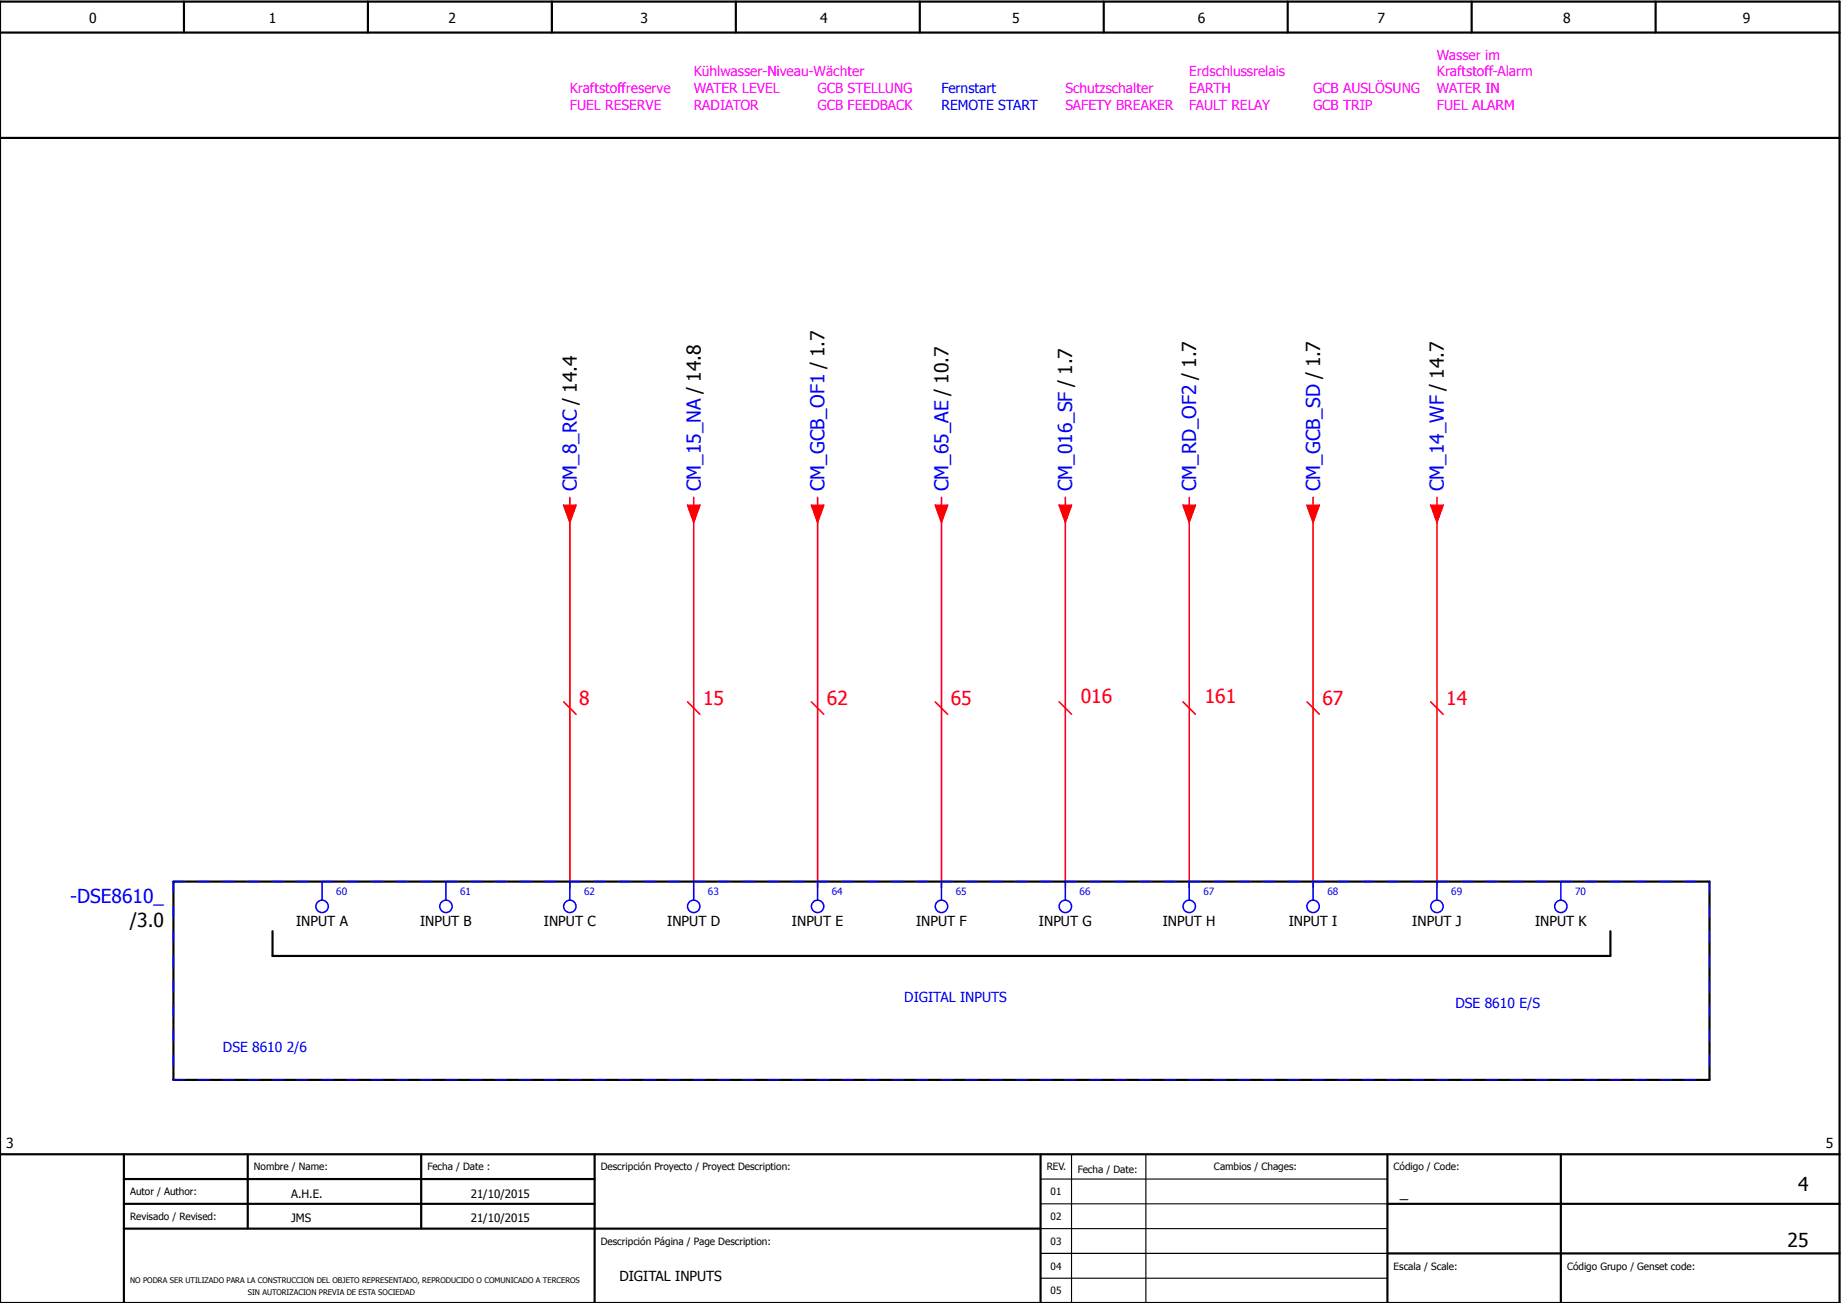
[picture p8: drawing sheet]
<svg xmlns="http://www.w3.org/2000/svg" width="297mm" height="210mm" viewBox="0 0 297 210" stroke-linecap="round" stroke-linejoin="round" font-family="sans-serif">
<defs><g id="words">
<g font-size="3.1" fill="#00f">
<text x="93.1" y="79.3" transform="rotate(-90 93.1 79.3)">CM_8_RC / 14.4</text>
<text x="113.1" y="79.3" transform="rotate(-90 113.1 79.3)">CM_15_NA / 14.8</text>
<text x="133.1" y="79.3" transform="rotate(-90 133.1 79.3)">CM_GCB_OF1 / 1.7</text>
<text x="153.1" y="79.3" transform="rotate(-90 153.1 79.3)">CM_65_AE / 10.7</text>
<text x="173.1" y="79.3" transform="rotate(-90 173.1 79.3)">CM_016_SF / 1.7</text>
<text x="193.1" y="79.3" transform="rotate(-90 193.1 79.3)">CM_RD_OF2 / 1.7</text>
<text x="213.1" y="79.3" transform="rotate(-90 213.1 79.3)">CM_GCB_SD / 1.7</text>
<text x="233.1" y="79.3" transform="rotate(-90 233.1 79.3)">CM_14_WF / 14.7</text>
<text x="11.3" y="145.8">-DSE8610_</text>
</g>
<g font-size="3.1" fill="#f00">
<text x="93.5" y="113.8">8</text>
<text x="113.5" y="113.8">15</text>
<text x="133.5" y="113.8">62</text>
<text x="153.5" y="113.8">65</text>
<text x="174.5" y="113.5">016</text>
<text x="194.5" y="113.5">161</text>
<text x="213.5" y="113.8">67</text>
<text x="233.5" y="113.8">14</text>
</g>
<g font-size="3.1">
<text x="21" y="149.5">/3.0</text>
<text x="290.3" y="192.3">4</text>
<text x="288.6" y="201.3">25</text>
</g>
<text font-size="2.5" x="226" y="193.3">_</text>
<g font-size="2.2">
<text x="14.4" y="3.7">0</text>
<text x="43.4" y="3.7">1</text>
<text x="72.4" y="3.7">2</text>
<text x="103.4" y="3.7">3</text>
<text x="132.4" y="3.7">4</text>
<text x="163.4" y="3.7">5</text>
<text x="193.4" y="3.7">6</text>
<text x="222.4" y="3.7">7</text>
<text x="252.4" y="3.7">8</text>
<text x="281.4" y="3.7">9</text>
<text x="47.8" y="149.4">INPUT A</text>
<text x="67.8" y="149.4">INPUT B</text>
<text x="87.8" y="149.4">INPUT C</text>
<text x="107.7" y="149.4">INPUT D</text>
<text x="127.9" y="149.4">INPUT E</text>
<text x="147.9" y="149.4">INPUT F</text>
<text x="167.7" y="149.4">INPUT G</text>
<text x="187.7" y="149.4">INPUT H</text>
<text x="208.1" y="149.4">INPUT I</text>
<text x="228" y="149.4">INPUT J</text>
<text x="247.8" y="149.4">INPUT K</text>
<text x="1" y="185.3">3</text>
<text x="294.8" y="185.3">5</text>
<text x="100" y="206.7">DIGITAL INPUTS</text>
</g>
<g font-size="2.2" fill="#f0f">
<text x="232" y="9.6">Wasser im</text>
<text x="92" y="15">Kraftstoffreserve</text>
<text x="92" y="17.7">FUEL RESERVE</text>
<text x="112" y="12.3">Kühlwasser-Niveau-Wächter</text>
<text x="112" y="15">WATER LEVEL</text>
<text x="112" y="17.7">RADIATOR</text>
<text x="132" y="15">GCB STELLUNG</text>
<text x="132" y="17.7">GCB FEEDBACK</text>
<text x="172" y="15">Schutzschalter</text>
<text x="172" y="17.7">SAFETY BREAKER</text>
<text x="192" y="12.3">Erdschlussrelais</text>
<text x="192" y="15">EARTH</text>
<text x="192" y="17.7">FAULT RELAY</text>
<text x="212" y="15">GCB AUSLÖSUNG</text>
<text x="212" y="17.7">GCB TRIP</text>
<text x="232" y="12.3">Kraftstoff-Alarm</text>
<text x="232" y="15">WATER IN</text>
<text x="232" y="17.7">FUEL ALARM</text>
</g>
<g font-size="2.2" fill="#00f">
<text x="152" y="15">Fernstart</text>
<text x="152" y="17.7">REMOTE START</text>
<text x="146" y="161.7">DIGITAL INPUTS</text>
<text x="235" y="162.7">DSE 8610 E/S</text>
<text x="36" y="169.7">DSE 8610 2/6</text>
</g>
<g font-size="1.9">
<text x="47" y="193.3">A.H.E.</text>
<text x="47" y="197.3">JMS</text>
<text x="76" y="193.3">21/10/2015</text>
<text x="76" y="197.3">21/10/2015</text>
</g>
<g font-size="1.6" fill="#00f">
<text x="54.3" y="144.4">60</text>
<text x="74.3" y="144.4">61</text>
<text x="94.3" y="144.4">62</text>
<text x="114.3" y="144.4">63</text>
<text x="134.3" y="144.4">64</text>
<text x="154.3" y="144.4">65</text>
<text x="174.3" y="144.4">66</text>
<text x="194.3" y="144.4">67</text>
<text x="214.3" y="144.4">68</text>
<text x="234.3" y="144.4">69</text>
<text x="254.3" y="144.4">70</text>
</g>
<g font-size="1.6">
<text x="41" y="188.9">Nombre / Name:</text>
<text x="69" y="188.9">Fecha / Date :</text>
<text x="97" y="188.9">Descripción Proyecto / Proyect Description:</text>
<text x="169" y="188.9">REV.</text>
<text x="174" y="189.3">Fecha / Date:</text>
<text x="196" y="188.9">Cambios / Chages:</text>
<text x="225" y="188.9">Código / Code:</text>
<text x="21" y="192.9">Autor / Author:</text>
<text x="21" y="196.9">Revisado / Revised:</text>
<text x="169.6" y="192.9">01</text>
<text x="169.6" y="196.9">02</text>
<text x="97" y="200.9">Descripción Página / Page Description:</text>
<text x="169.6" y="200.9">03</text>
<text x="169.6" y="208.9">05</text>
<text x="169.6" y="204.9">04</text>
<text x="225" y="204.9">Escala / Scale:</text>
<text x="253" y="204.9">Código Grupo / Genset code:</text>
</g>
<g font-size="1.2">
<text x="21" y="207">NO PODRA SER UTILIZADO PARA LA CONSTRUCCION DEL OBJETO REPRESENTADO, REPRODUCIDO O COMUNICADO A TERCEROS</text>
<text x="40" y="209">SIN AUTORIZACION PREVIA DE ESTA SOCIEDAD</text>
</g>
</g></defs>
<g fill="none" stroke="#000" stroke-width=".35">
<path d="M0 5.3h297M0 .3h297v210h-297zM29.7 .3v5M59.4 .3v5M89.1 .3v5M118.8 .3v5M148.5 .3v5M178.2 .3v5M207.9 .3v5M237.6 .3v5M267.3 .3v5M0 22.3h297"/>
<path d="M28 142.3h248v32h-248zM44 150.3v4h216v-4M0 186.3h297M20 186.3v24M20 190.3h76M20 194.3h76M20 198.3h148M40 186.3v12M68 186.3v12M96 186.3v24M168 186.3v24M224 194.3h73"/>
<path d="M224 186.3v24M252 186.3v24M224 202.3h73"/>
</g>
<path d="M168 190.3h56M168 194.3h56M168 198.3h56M173 186.3v24M185 186.3v24M168 202.3h56M168 206.3h56" fill="none" stroke="#000" stroke-width=".18"/>
<g fill="none" stroke="#f00" stroke-width=".25">
<path d="M91 81.5l1 2.8 1-2.8M92 80.3v1.2M92 83.3v60M111 81.5l1 2.8 1-2.8M112 80.3v1.2M112 83.3v60M131 81.5l1 2.8 1-2.8M132 80.3v1.2M132 83.3v60M151 81.5l1 2.8 1-2.8M152 80.3v1.2M152 83.3v60"/>
<path d="M171 81.5l1 2.8 1-2.8M172 80.3v1.2M172 83.3v60M191 81.5l1 2.8 1-2.8M192 80.3v1.2M192 83.3v60M211 81.5l1 2.8 1-2.8M212 80.3v1.2M212 83.3v60M231 81.5l1 2.8 1-2.8M232 80.3v1.2M232 83.3v60"/>
<path d="M91 113.3l2 2M111 113.3l2 2M131 113.3l2 2M151 113.3l2 2M171 113.3l2 2M191 113.3l2 2M211 113.3l2 2M231 113.3l2 2"/>
</g>
<g fill="none" stroke="#00f" stroke-width=".25">
<path d="M52 142.3v3M72 142.3v3M92 142.3v3M112 142.3v3M132 142.3v3M152 142.3v3M172 142.3v3M192 142.3v3M212 142.3v3M232 142.3v3M252 142.3v3"/>
<circle cx="52" cy="146.3" r="1"/>
<circle cx="72" cy="146.3" r="1"/>
<circle cx="92" cy="146.3" r="1"/>
<circle cx="112" cy="146.3" r="1"/>
<circle cx="132" cy="146.3" r="1"/>
<circle cx="152" cy="146.3" r="1"/>
<circle cx="172" cy="146.3" r="1"/>
<circle cx="192" cy="146.3" r="1"/>
<circle cx="212" cy="146.3" r="1"/>
<circle cx="232" cy="146.3" r="1"/>
<circle cx="252" cy="146.3" r="1"/>
</g>
<path d="M28 142.3h248M28 142.3v32M276 142.3v32M28 174.3h248" fill="none" stroke="#00f" stroke-width=".25" stroke-dasharray="1.7 2.3"/>
<g fill="#f00" stroke="#f00" stroke-width=".16">
<path d="M91 81.5h2l-1 2.8z"/>
<path d="M191 81.5h2l-1 2.8z"/>
<path d="M111 81.5h2l-1 2.8z"/>
<path d="M151 81.5h2l-1 2.8z"/>
<path d="M131 81.5h2l-1 2.8z"/>
<path d="M171 81.5h2l-1 2.8z"/>
<path d="M231 81.5h2l-1 2.8z"/>
<path d="M211 81.5h2l-1 2.8z"/>
</g>
<use href="#words"/>
</svg>
